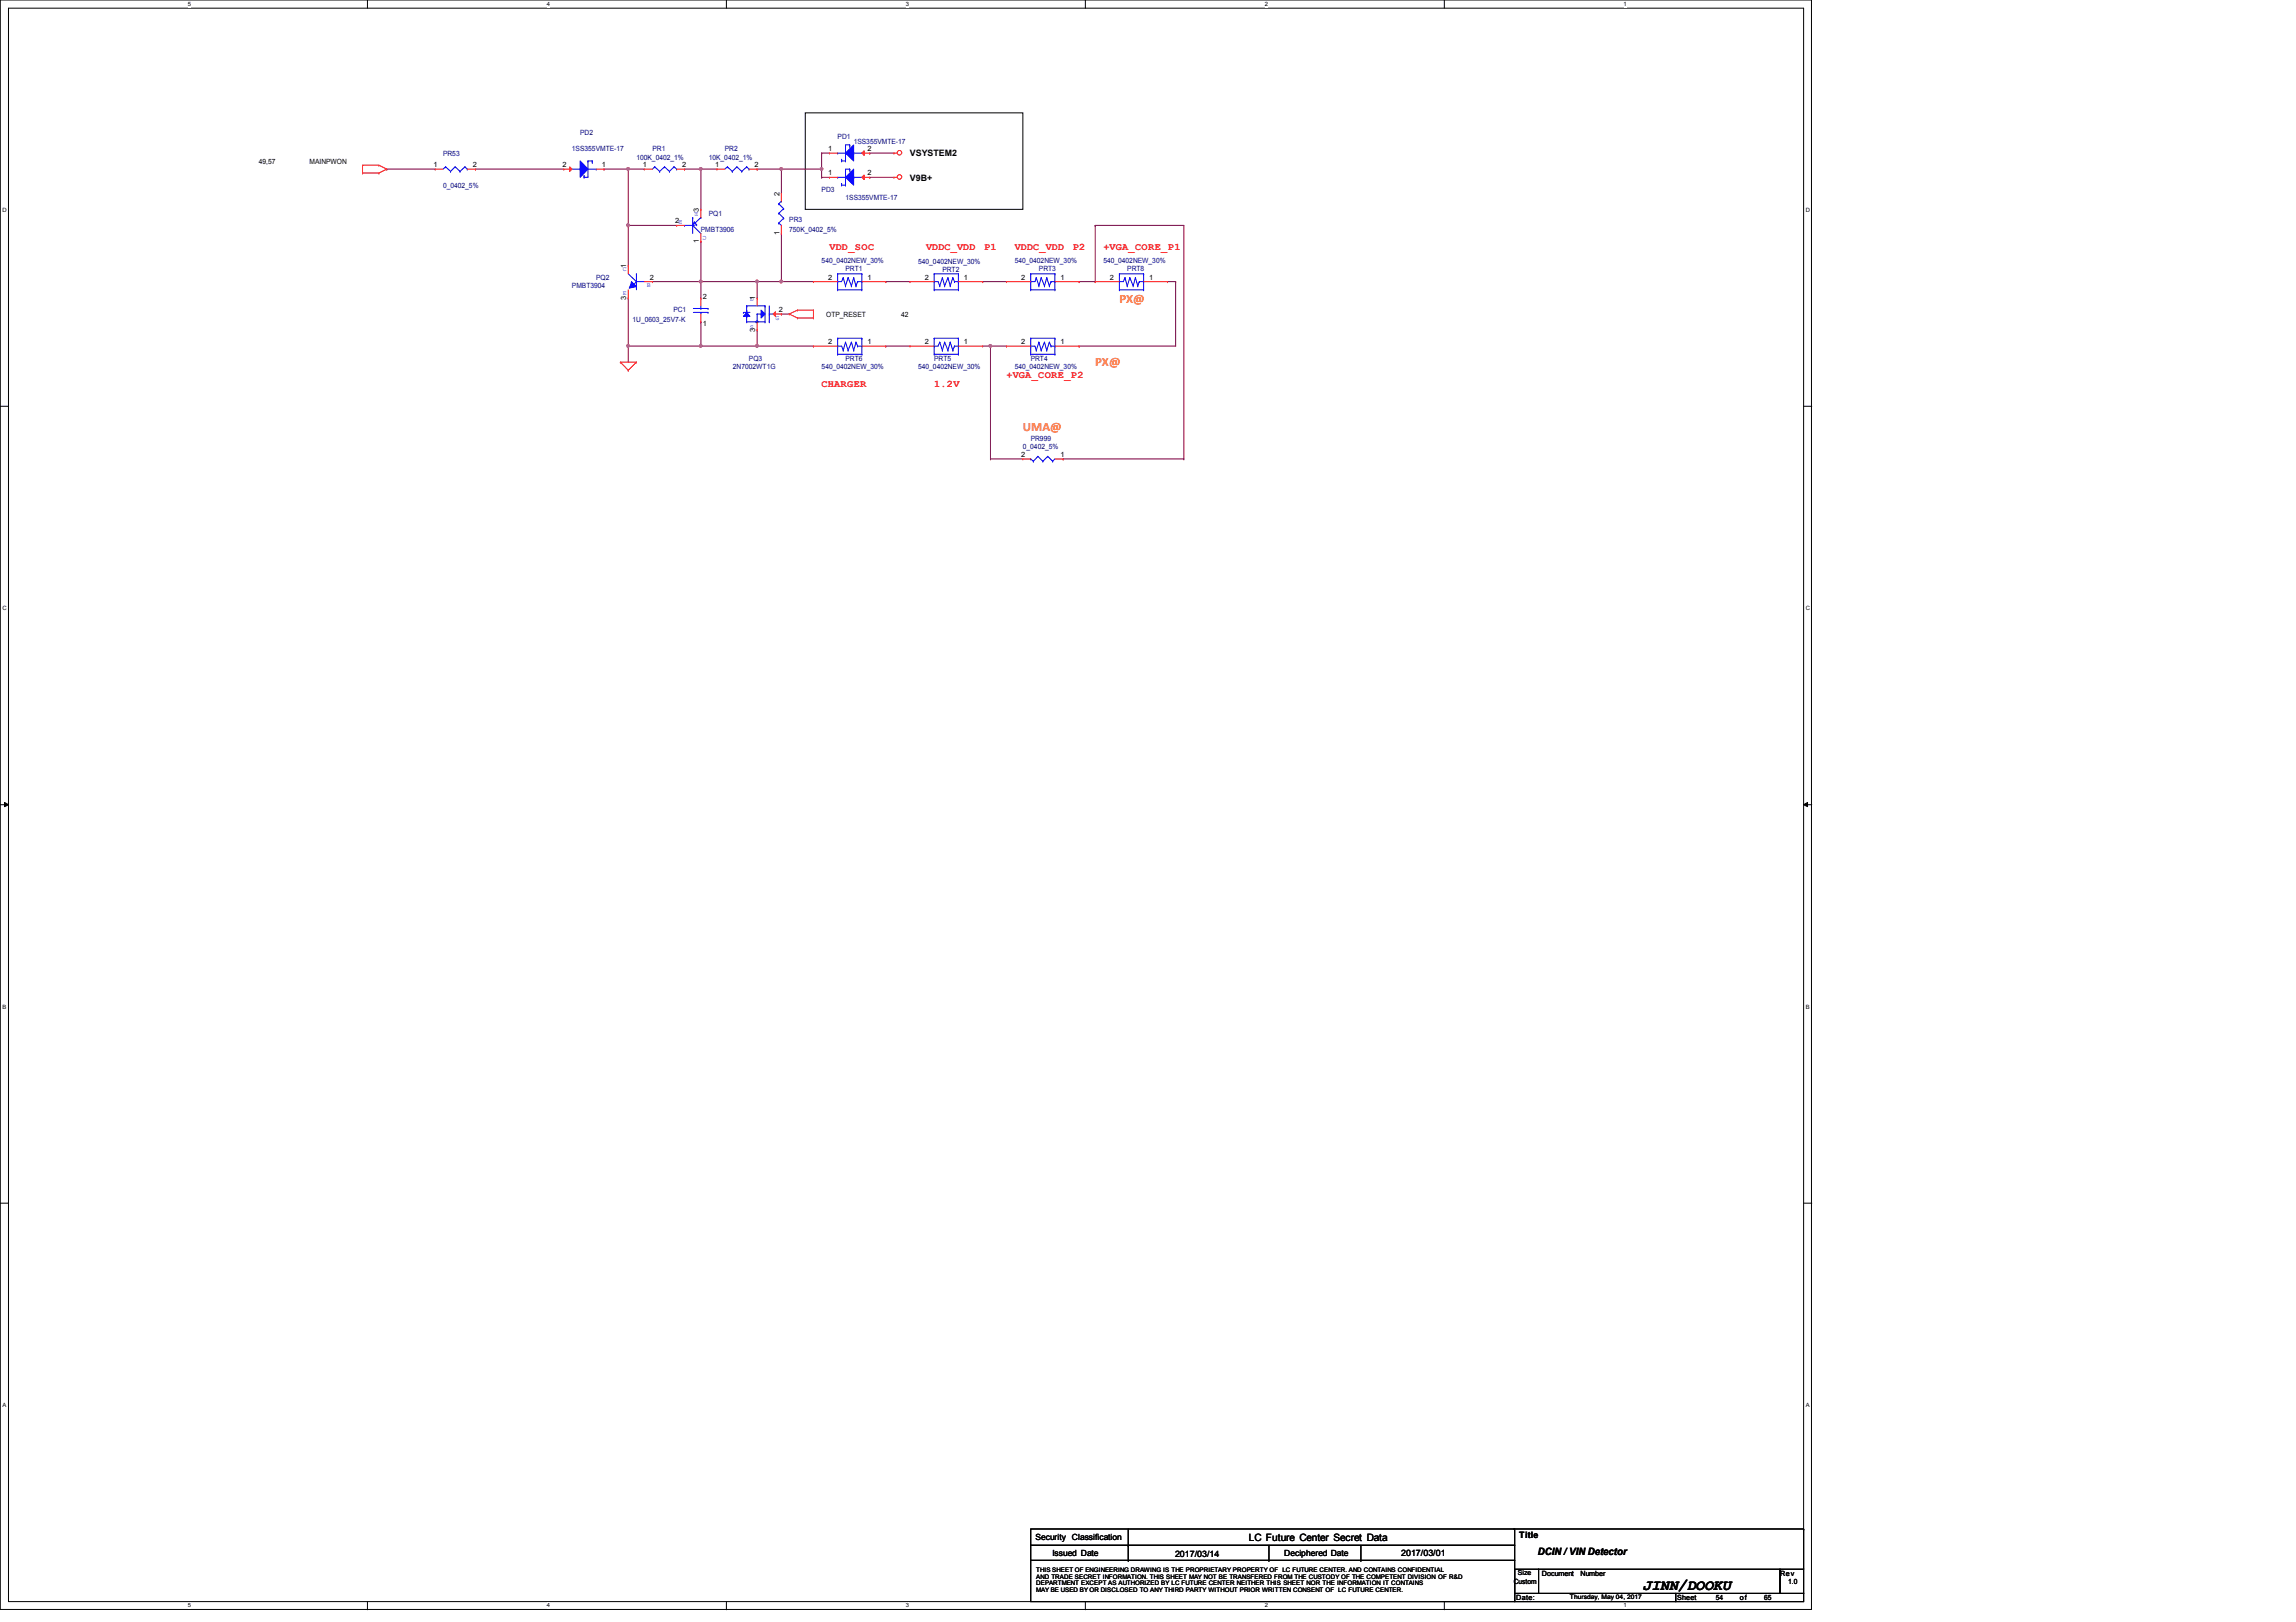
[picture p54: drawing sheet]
<svg xmlns="http://www.w3.org/2000/svg" width="297mm" height="210mm" viewBox="0 0 297 210" stroke-linecap="round" stroke-linejoin="round" font-family="sans-serif">
<defs><g id="words">
<text font-size="1.9" x="212.5" y="205.8">JINN/DOOKU</text>
<g font-size="1.7" fill="#ff8000">
<text x="144.8" y="39.2">PX@</text>
<text x="141.7" y="47.4">PX@</text>
<text x="132.3" y="55.8">UMA@</text>
</g>
<g font-size="1.3" fill="#f00">
<text x="107.3" y="32.3">VDD_SOC</text>
<text x="119.8" y="32.3">VDDC_VDD</text>
<text x="127.3" y="32.3">P1</text>
<text x="131.3" y="32.3">VDDC_VDD</text>
<text x="138.8" y="32.3">P2</text>
<text x="142.7" y="32.3">+VGA_CORE_P1</text>
<text x="106.3" y="50">CHARGER</text>
<text x="120.9" y="50">1.2V</text>
<text x="130.2" y="49">+VGA_CORE_P2</text>
</g>
<g font-size="1.3">
<text x="161.6" y="199.4">LC Future Center Secret Data</text>
<text x="199" y="201.2">DCIN / VIN Detector</text>
</g>
<g font-size="1.1">
<text x="117.7" y="20.2">VSYSTEM2</text>
<text x="117.7" y="23.4">V9B+</text>
<text x="134" y="199.3">Security Classification</text>
<text x="136.2" y="201.3">Issued Date</text>
<text x="152" y="201.5">2017/03/14</text>
<text x="166.2" y="201.4">Deciphered Date</text>
<text x="181.3" y="201.4">2017/03/01</text>
<text x="196.6" y="199.1">Title</text>
</g>
<g font-size=".9" fill="#000080">
<text x="75.1" y="17.5">PD2</text>
<text x="57.3" y="20.2">PR53</text>
<text x="74" y="19.6">1SS355VMTE-17</text>
<text x="82.3" y="20.7">100K_0402_1%</text>
<text x="84.4" y="19.6">PR1</text>
<text x="91.7" y="20.7">10K_0402_1%</text>
<text x="93.8" y="19.6">PR2</text>
<text x="108.4" y="18">PD1</text>
<text x="110.4" y="18.6">1SS355VMTE-17</text>
<text x="57.3" y="24.4">0_0402_5%</text>
<text x="91.7" y="27.9">PQ1</text>
<text x="102.1" y="28.8">PR3</text>
<text x="106.3" y="24.8">PD3</text>
<text x="109.4" y="25.9">1SS355VMTE-17</text>
<text x="90.7" y="30">PMBT3906</text>
<text x="102.1" y="30">750K_0402_5%</text>
<text x="106.3" y="34">540_0402NEW_30%</text>
<text x="109.4" y="35">PRT1</text>
<text x="118.8" y="34.2">540_0402NEW_30%</text>
<text x="121.9" y="35.2">PRT2</text>
<text x="131.3" y="34">540_0402NEW_30%</text>
<text x="134.4" y="35">PRT3</text>
<text x="142.7" y="34">540_0402NEW_30%</text>
<text x="145.8" y="35">PRT8</text>
<text x="74" y="37.3">PMBT3904</text>
<text x="77.1" y="36.3">PQ2</text>
<text x="81.8" y="41.7">1U_0603_25V7-K</text>
<text x="87.1" y="40.4">PC1</text>
<text x="94.8" y="47.7">2N7002WT1G</text>
<text x="96.9" y="46.7">PQ3</text>
<text x="106.3" y="47.7">540_0402NEW_30%</text>
<text x="109.4" y="46.7">PRT6</text>
<text x="118.8" y="47.7">540_0402NEW_30%</text>
<text x="120.9" y="46.7">PRT5</text>
<text x="131.3" y="47.7">540_0402NEW_30%</text>
<text x="133.3" y="46.7">PRT4</text>
<text x="132.3" y="58.1">0_0402_5%</text>
<text x="133.3" y="57.1">PR999</text>
</g>
<g font-size=".9">
<text x="33.5" y="21.2">49,57</text>
<text x="40" y="21.2">MAINPWON</text>
<text x="56.1" y="21.6">1</text>
<text x="61.2" y="21.6">2</text>
<text x="72.8" y="21.6">2</text>
<text x="77.8" y="21.6">1</text>
<text x="83.2" y="21.6">1</text>
<text x="88.3" y="21.6">2</text>
<text x="92.5" y="21.6">1</text>
<text x="97.6" y="21.6">2</text>
<text x="107.1" y="19.6">1</text>
<text x="107.1" y="22.7">1</text>
<text x="112.2" y="19.6">2</text>
<text x="112.2" y="22.7">2</text>
<text x="87.3" y="28.9">2</text>
<text x="90.4" y="27.4" transform="rotate(-90 90.4 27.4)">3</text>
<text x="100.8" y="25.3" transform="rotate(-90 100.8 25.3)">2</text>
<text x="81" y="34.7" transform="rotate(-90 81 34.7)">1</text>
<text x="90.4" y="31.5" transform="rotate(-90 90.4 31.5)">1</text>
<text x="100.8" y="30.4" transform="rotate(-90 100.8 30.4)">1</text>
<text x="81" y="38.8" transform="rotate(-90 81 38.8)">3</text>
<text x="84.1" y="36.2">2</text>
<text x="90.9" y="38.7">2</text>
<text x="97.7" y="38.9" transform="rotate(-90 97.7 38.9)">1</text>
<text x="100.8" y="40.4">2</text>
<text x="106.9" y="41">OTP_RESET</text>
<text x="107.1" y="36.2">2</text>
<text x="112.2" y="36.2">1</text>
<text x="116.6" y="41">42</text>
<text x="119.6" y="36.2">2</text>
<text x="124.7" y="36.2">1</text>
<text x="132.1" y="36.2">2</text>
<text x="137.2" y="36.2">1</text>
<text x="143.6" y="36.2">2</text>
<text x="148.7" y="36.2">1</text>
<text x="90.9" y="42.2">1</text>
<text x="97.7" y="42.9" transform="rotate(-90 97.7 42.9)">3</text>
<text x="107.1" y="44.5">2</text>
<text x="112.2" y="44.5">1</text>
<text x="119.6" y="44.5">2</text>
<text x="124.7" y="44.5">1</text>
<text x="132.1" y="44.5">2</text>
<text x="137.2" y="44.5">1</text>
<text x="132.1" y="59.1">2</text>
<text x="137.2" y="59.1">1</text>
<text x="196.4" y="203.9">Size</text>
<text x="199.5" y="203.9">Document</text>
<text x="204.5" y="203.9">Number</text>
<text x="230.3" y="203.9">Rev</text>
<text x="195.8" y="205">Custom</text>
<text x="196.2" y="207.1">Date:</text>
<text x="217" y="207.1">Sheet</text>
<text x="222" y="207.1">54</text>
<text x="225.1" y="207.1">of</text>
<text x="228.2" y="207.1">65</text>
<text x="231.3" y="205">1.0</text>
</g>
<g font-size=".8">
<text x="24.3" y=".8">5</text>
<text x="70.7" y=".8">4</text>
<text x="117.2" y=".8">3</text>
<text x="163.6" y=".8">2</text>
<text x="210.1" y=".8">1</text>
<text x=".3" y="27.4">D</text>
<text x="233.6" y="27.4">D</text>
<text x=".3" y="79">C</text>
<text x="233.6" y="79">C</text>
<text x=".3" y="130.5">B</text>
<text x="233.6" y="130.5">B</text>
<text x=".3" y="182.1">A</text>
<text x="233.6" y="182.1">A</text>
<text x="134.1" y="203.5">THIS SHEET OF ENGINEERING DRAWING IS THE PROPRIETARY PROPERTY OF LC FUTURE CENTER. AND CONTAINS CONFIDENTIAL</text>
<text x="24.3" y="208">5</text>
<text x="70.7" y="208">4</text>
<text x="117.2" y="208">3</text>
<text x="134.1" y="204.3">AND TRADE SECRET INFORMATION. THIS SHEET MAY NOT BE TRANSFERED FROM THE CUSTODY OF THE COMPETENT DIVISION OF R&amp;D</text>
<text x="134.1" y="205.1">DEPARTMENT EXCEPT AS AUTHORIZED BY LC FUTURE CENTER NEITHER THIS SHEET NOR THE INFORMATION IT CONTAINS</text>
<text x="134.1" y="206">MAY BE USED BY OR DISCLOSED TO ANY THIRD PARTY WITHOUT PRIOR WRITTEN CONSENT OF LC FUTURE CENTER.</text>
<text x="163.6" y="208">2</text>
<text x="203.1" y="207">Thursday, May 04, 2017</text>
<text x="210.1" y="208">1</text>
</g>
<g font-size=".8" fill="#00f">
<text x="88.3" y="28.4" transform="rotate(180 88.3 28.4)">B</text>
<text x="90.3" y="27.4" transform="rotate(180 90.3 27.4)">E</text>
<text x="80.6" y="35.1">C</text>
<text x="91.4" y="30.5" transform="rotate(180 91.4 30.5)">C</text>
<text x="80.6" y="38.2">E</text>
<text x="83.7" y="37.2">B</text>
<text x="97" y="38.9">D</text>
<text x="100.3" y="41.4">G</text>
<text x="97" y="42.6">S</text>
</g>
</g></defs>
<path d="M0 0h234.4v208.3h-234.4zM1.1 1.1h232.2v206.2h-232.2z" fill="none" stroke="#000" stroke-width=".13"/>
<g fill="#fff">
<path d="M24.3 .1h.4v.8h-.4z"/>
<path d="M24.3 207.4h.4v.8h-.4z"/>
</g>
<path d="M47.5 0v1.1M47.5 207.3v1" fill="none" stroke="#000" stroke-width=".13"/>
<g fill="#fff">
<path d="M70.7 .1h.4v.8h-.4z"/>
<path d="M70.7 207.4h.4v.8h-.4z"/>
</g>
<path d="M94 0v1.1M94 207.3v1" fill="none" stroke="#000" stroke-width=".13"/>
<g fill="#fff">
<path d="M117.2 .1h.4v.8h-.4z"/>
<path d="M117.2 207.4h.4v.8h-.4z"/>
</g>
<path d="M140.4 0v1.1M140.4 207.3v1" fill="none" stroke="#000" stroke-width=".13"/>
<g fill="#fff">
<path d="M163.6 .1h.4v.8h-.4z"/>
<path d="M163.6 207.4h.4v.8h-.4z"/>
</g>
<path d="M186.9 0v1.1M186.9 207.3v1" fill="none" stroke="#000" stroke-width=".13"/>
<g fill="#fff">
<path d="M210.1 .1h.3v.8h-.3z"/>
<path d="M210.1 207.4h.3v.8h-.3z"/>
<path d="M.3 26.8h.5v.8h-.5z"/>
<path d="M233.6 26.8h.5v.8h-.5z"/>
<path d="M.3 78.3h.5v.8h-.5z"/>
<path d="M233.6 78.3h.5v.8h-.5z"/>
</g>
<path d="M0 52.6h1.1M233.3 52.6h1.1" fill="none" stroke="#000" stroke-width=".13"/>
<g fill="#fff">
<path d="M.3 129.9h.5v.8h-.5z"/>
<path d="M233.6 129.9h.5v.8h-.5z"/>
</g>
<path d="M0 104.1h1.1M.6 103.8l.5 .3-.5 .3zM233.3 104.1l.5-.3v.6zM233.3 104.1h1.1" fill="none" stroke="#000" stroke-width=".13"/>
<path d="M.6 103.8l.5 .3-.5 .3zM233.3 104.1l.5-.3v.6z" fill="#000"/>
<g fill="#fff">
<path d="M.3 181.4h.5v.8h-.5z"/>
<path d="M233.6 181.4h.5v.8h-.5z"/>
</g>
<path d="M104.2 14.6h28.1v12.5h-28.1zM0 155.7h1.1M233.3 155.7h1.1" fill="none" stroke="#000" stroke-width=".13"/>
<path d="M106.3 19.8h.1M106.3 19.8h1M106.3 19.8v3.1M84.4 36.4h.1M84.4 36.4h6.3M106.3 22.9h.1M106.3 21.9h.1M106.3 22.9h1" fill="none" stroke="#800040" stroke-width=".13"/>
<path d="M90.5 36.3h.3v.2l-.2 .1-.1-.1z" fill-rule="evenodd" fill="#f0f"/>
<path d="M90.5 36.3h.3v.2l-.2 .1-.1-.1z" fill="none" stroke="#f0f" stroke-width=".13"/>
<path d="M90.7 21.9h.1M90.7 21.9h2M101.1 21.9h.1M101.1 21.9h5.2" fill="none" stroke="#800040" stroke-width=".13"/>
<path d="M106.1 21.7h.3v.3l-.1 .1-.2-.1z" fill-rule="evenodd" fill="#f0f"/>
<path d="M106.1 21.7h.3v.3l-.1 .1-.2-.1z" fill="none" stroke="#f0f" stroke-width=".13"/>
<path d="M100.9 21.7h.3v.3l-.2 .1-.1-.1z" fill-rule="evenodd" fill="#f0f"/>
<path d="M100.9 21.7h.3v.3l-.2 .1-.1-.1z" fill="none" stroke="#f0f" stroke-width=".13"/>
<g fill="none" stroke="#800040" stroke-width=".13">
<path d="M78.1 21.9h.1M78.1 21.9h3.2M81.3 38.6h.1M81.3 29.2h.1M81.3 21.9h.1M81.3 21.9v7.3M81.3 38.6v8.3M81.3 29.2h6.2M139.6 36.4h.1M139.6 36.4h2.1M81.3 44.8h.1M114.6 44.8h.1"/>
<path d="M114.6 44.8h3.1M127.1 44.8h1M128.1 44.8h.1"/>
</g>
<path d="M81.1 29h.3v.3h-.2h-.1z" fill-rule="evenodd" fill="#f0f"/>
<path d="M81.1 29h.3v.3h-.2h-.1z" fill="none" stroke="#f0f" stroke-width=".13"/>
<path d="M81.1 21.7h.3v.3l-.2 .1-.1-.1z" fill-rule="evenodd" fill="#f0f"/>
<path d="M81.1 21.7h.3v.3l-.2 .1-.1-.1z" fill="none" stroke="#f0f" stroke-width=".13"/>
<path d="M90.7 21.9h.1M90.7 21.9v5.2" fill="none" stroke="#800040" stroke-width=".13"/>
<path d="M90.5 21.7h.3v.3l-.2 .1-.1-.1z" fill-rule="evenodd" fill="#f0f"/>
<path d="M90.5 21.7h.3v.3l-.2 .1-.1-.1z" fill="none" stroke="#f0f" stroke-width=".13"/>
<path d="M88.6 21.9h.1M88.6 21.9h2.1M101.1 36.4h.1M101.1 36.4h4.1" fill="none" stroke="#800040" stroke-width=".13"/>
<path d="M100.9 36.3h.3v.2l-.2 .1-.1-.1z" fill-rule="evenodd" fill="#f0f"/>
<path d="M100.9 36.3h.3v.2l-.2 .1-.1-.1z" fill="none" stroke="#f0f" stroke-width=".13"/>
<g fill="none" stroke="#800040" stroke-width=".13">
<path d="M112.5 19.8h.1M112.5 19.8h3.2M81.3 29.2h.1M81.3 21.9h.1M81.3 29.2v5.2M81.3 21.9h2.1M90.7 31.2h.1M90.7 36.4h.1M90.7 31.2v7.4M101.1 21.9h.1M101.1 30.2h.1M101.1 21.9v3.1"/>
<path d="M101.1 30.2v6.2M112.5 22.9h.1M112.5 22.9h3.2M114.6 36.4h.1M114.6 36.4h3.1M127.1 36.4h.1M127.1 36.4h3.1M81.3 44.8h.1M90.7 41.7h.1M90.7 41.7v3.1h-9.4M139.6 44.8h.1M139.6 44.8h12.5"/>
</g>
<path d="M90.5 44.6h.3v.3l-.2 .1-.1-.1z" fill-rule="evenodd" fill="#f0f"/>
<path d="M90.5 44.6h.3v.3l-.2 .1-.1-.1z" fill="none" stroke="#f0f" stroke-width=".13"/>
<path d="M81.1 44.6h.3v.3l-.2 .1-.1-.1z" fill-rule="evenodd" fill="#f0f"/>
<path d="M81.1 44.6h.3v.3l-.2 .1-.1-.1z" fill="none" stroke="#f0f" stroke-width=".13"/>
<path d="M90.7 36.4h.1M90.7 36.4h7.3M98 21.9h.1M98 36.4h.1M98 21.9h3.1M98 36.4v2.2M90.7 44.8h.1M90.7 44.8h7.3M101.1 40.6h.1M101.1 40.6h1" fill="none" stroke="#800040" stroke-width=".13"/>
<path d="M97.8 36.3h.3v.2l-.2 .1-.1-.1z" fill-rule="evenodd" fill="#f0f"/>
<path d="M97.8 36.3h.3v.2l-.2 .1-.1-.1z" fill="none" stroke="#f0f" stroke-width=".13"/>
<path d="M98 36.4h.1M98 36.4h3.1M98 42.7h.1M98 42.7v2.1h7.2M105.2 44.8h.1" fill="none" stroke="#800040" stroke-width=".13"/>
<path d="M97.8 44.6h.3v.3l-.2 .1-.1-.1z" fill-rule="evenodd" fill="#f0f"/>
<path d="M97.8 44.6h.3v.3l-.2 .1-.1-.1z" fill="none" stroke="#f0f" stroke-width=".13"/>
<g fill="none" stroke="#800040" stroke-width=".13">
<path d="M50 21.9h.1M50 21.9h6.3M61.5 21.9h.1M61.5 21.9h11.4M151 36.4h.1M151 36.4h1.1M152.1 36.4h.1M152.1 36.4v8.4M153.2 29.2v30.2M128.1 59.4h.1M128.1 44.8h.1M128.1 59.4h4.2"/>
<path d="M128.1 44.8v14.6M137.5 59.4h.1M137.5 59.4h15.7M153.2 59.4h.1"/>
</g>
<path d="M128 44.6h.3v.3l-.2 .1-.1-.1z" fill-rule="evenodd" fill="#f0f"/>
<path d="M128 44.6h.3v.3l-.2 .1-.1-.1z" fill="none" stroke="#f0f" stroke-width=".13"/>
<path d="M141.7 29.2h.1M141.7 36.4h.1M141.7 29.2h11.5M141.7 29.2v7.2M128.1 44.8h2.1M130.2 44.8h.1" fill="none" stroke="#800040" stroke-width=".13"/>
<g fill="none" stroke="#f00" stroke-width=".13">
<path d="M115.7 19.8h.1M115.7 19.8h.4M46.9 22.4h.1M46.9 21.4h.1M46.9 21.4h2.1M46.9 22.4h2.1M46.9 21.4v1M49 21.4h.1M49 22.4h.1M49 21.4l1 .5M50 21.9h.1M50 21.9l-1 .5"/>
<path d="M105.2 36.4h.1M105.2 36.4h3.2M111.5 36.4h3.1M114.6 36.4h.1M115.7 22.9h.1M115.7 22.9h.4M80.3 46.9h.1M80.3 46.9h2M80.3 46.9l1 1M81.3 47.9h.1M82.3 46.9h.1M82.3 46.9l-1 1"/>
<path d="M102.1 40.6h.1M102.1 40.6l1.1 .5M103.2 40.1h.1M103.2 41.1h.1M103.2 40.1h2M103.2 40.1l-1.1 .5M103.2 41.1h2M105.2 41.1h.1M105.2 40.1h.1M105.2 40.1v1"/>
<circle cx="116.4" cy="19.8" r=".3"/>
<circle cx="116.4" cy="22.9" r=".3"/>
</g>
<g fill="none" stroke="#000" stroke-width=".13">
<path d="M133.3 197.9h62.7v2.1h-62.7zM133.3 200h62.7v1.9h-62.7zM146 200h.1M146 197.9v4M164.2 200v1.9M176.1 200v1.9M195.8 197.9h37.5M233.3 197.9h.1M233.3 197.9v5.2M133.3 201.9h62.7v5.4h-62.7zM146 201.9h.1M164.2 201.9h.1"/>
<path d="M176.1 201.9h.1M196 203.1h3v3.1h-3zM196 206.2h20.8v1.1h-20.8zM199 203.1h31.3v3.1h-31.3zM216.8 206.2h16.5v1.1h-16.5zM230.3 203.1h3v3.1h-3z"/>
</g>
<g fill="none" stroke="#00f" stroke-width=".13">
<path d="M108.4 37.5h.1M108.4 35.4h.1M108.4 36.4h.1M108.4 37.5h3.1M108.4 35.4v2.1M108.4 35.4h3.1M109.1 35.9h.1M109.1 35.9l.3 1.1M109.1 35.9l-.2 .5h-.5M109.4 37h.1M109.7 35.9h.1M109.7 35.9l.4 1.1"/>
<path d="M109.7 35.9l-.3 1.1M110.1 37h.1M110.4 35.9h.1M110.4 35.9l.3 1.1M110.4 35.9l-.3 1.1M110.7 37h.1M111 36.4h.1M111 36.4l-.3 .6M111 36.4h.5M111.5 37.5h.1M111.5 35.4h.1M111.5 36.4h.1"/>
<path d="M111.5 35.4v2.1"/>
</g>
<path d="M81.7 36.4l.6 .7-.9 .2z" fill="#00f"/>
<g fill="none" stroke="#00f" stroke-width=".13">
<path d="M57.7 21.6h.1M57.7 21.6l-.4 .3M57.7 21.6l.6 .6M58.3 22.2h.1M58.9 21.6h.1M58.9 21.6l-.6 .6M58.9 21.6l.6 .6M59.5 22.2h.1M60.2 21.6h.1M60.2 21.6l-.7 .6M60.2 21.6l.2 .3M60.4 21.9h.1"/>
<path d="M81.3 35.4l1 1M81.7 36.4l.6 .7-.9 .2zM82.3 35.4h.1M82.3 36.4h.1M82.3 35.4v2.1M82.3 36.4h1.1M82.3 36.4l-.5 .6M100.7 28.9h.1M100.7 27.6h.1M100.7 26.4h.1M100.7 28.9l.4 .3M100.7 27.6l.7 .6"/>
<path d="M100.7 26.4l.7 .6M101.1 26h.1M101.1 26l-.4 .4M101.4 28.2h.1M101.4 27h.1M101.4 28.2l-.7 .7M101.4 27l-.7 .6M120.9 45.8h.1M120.9 43.8h.1M120.9 44.8h.1M120.9 45.8h3.1M120.9 43.8v2"/>
<path d="M120.9 43.8h3.1M121.6 44.3h.1M121.6 44.3l.3 1M121.6 44.3l-.2 .5h-.5M121.9 45.3h.1M122.2 44.3h.1M122.2 44.3l.4 1M122.2 44.3l-.3 1M122.6 45.3h.1M122.9 44.3h.1M122.9 44.3l.4 1M122.9 44.3l-.3 1"/>
<path d="M123.3 45.3h.1M123.5 44.8h.1M123.5 44.8l-.2 .5M123.5 44.8h.5M124 45.8h.1M124 43.8h.1M124 44.8h.1M124 43.8v2M133.3 59.4h.1M133.3 59.4l.4 .3M133.7 59.7h.1M134.3 59.1h.1"/>
<path d="M134.3 59.1l.6 .6M134.3 59.1l-.6 .6M134.9 59.7h.1M135.5 59.1h.1M135.5 59.1l.7 .6M135.5 59.1l-.6 .6M136.2 59.7h.1M136.5 59.4l-.3 .3"/>
</g>
<g fill="none" stroke="#f00" stroke-width=".13">
<path d="M56.3 21.9h.1M56.3 21.9h1M60.4 21.9h1.1M61.5 21.9h.1M81.3 34.4h.1M81.3 38.6h.1M81.3 34.4v1M81.3 37.5v1.1M83.4 36.4h1M84.4 36.4h.1M101.1 30.2h.1M101.1 25h.1"/>
<path d="M101.1 25v1M101.1 29.2v1M117.7 44.8h.1M117.7 44.8h3.2M124 44.8h3.1M127.1 44.8h.1M132.3 59.4h.1M132.3 59.4h1M136.5 59.4h1M137.5 59.4h.1"/>
</g>
<path d="M110.4 18.8v2l-1-1z" fill="#00f"/>
<g fill="none" stroke="#00f" stroke-width=".13">
<path d="M108.4 19.8h.1M108.4 19.8h1M109.9 18.8h.1M109.9 19h.1M109.9 18.8h-.5v2M109.9 18.8v.2M110.4 18.8v2l-1-1zM110.4 19.8h.1M110.4 19.8h1.1M108.9 20.8h.1M108.9 20.6h.1M108.9 20.8h.5"/>
<path d="M108.9 20.6v.2M109.4 20.8h.1"/>
</g>
<path d="M107.3 19.8h.1M107.3 19.8h1.1" fill="none" stroke="#f00" stroke-width=".13"/>
<path d="M111.8 19.5v.6l-.3-.3z" fill="#f00"/>
<path d="M111.5 19.8h1M111.8 19.5v.6l-.3-.3zM112.5 19.8h.1M117.7 36.4h.1M117.7 36.4h3.2M124 36.4h3.1M127.1 36.4h.1M141.7 36.4h.1M141.7 36.4h3.1M148 36.4h3M151 36.4h.1" fill="none" stroke="#f00" stroke-width=".13"/>
<g fill="none" stroke="#00f" stroke-width=".13">
<path d="M120.9 35.4h.1M120.9 37.5h.1M120.9 36.4h.1M120.9 35.4h3.1M120.9 36.4h.5l.2 .6M120.9 35.4v2.1M120.9 37.5h3.1M121.6 37h.1M121.9 35.9h.1M121.9 35.9l.3 1.1M121.9 35.9l-.3 1.1M122.2 37h.1"/>
<path d="M122.6 35.9h.1M122.6 35.9l.3 1.1M122.6 35.9l-.4 1.1M122.9 37h.1M123.3 35.9h.1M123.3 35.9l.2 .5M123.3 35.9l-.4 1.1M123.5 36.4h.1M123.5 36.4h.5M124 35.4h.1M124 37.5h.1M124 36.4h.1"/>
<path d="M124 35.4v2.1M144.8 37.5h.1M144.8 35.4h.1M144.8 36.4h.1M144.8 35.4h3.2M144.8 37.5h3.2M144.8 35.4v2.1M145.5 35.9h.1M145.5 35.9l-.2 .5h-.5M145.5 35.9l.3 1.1M145.8 37h.1M146.2 35.9h.1"/>
<path d="M146.2 35.9l.4 1.1M146.2 35.9l-.4 1.1M146.6 37h.1M146.9 35.9h.1M146.9 35.9l.3 1.1M146.9 35.9l-.3 1.1M147.2 37h.1M147.4 36.4h.1M147.4 36.4h.6M147.4 36.4l-.2 .6M148 37.5h.1M148 35.4h.1"/>
<path d="M148 36.4h.1M148 35.4v2.1"/>
</g>
<path d="M98.5 40.1l.5 .5-.5 .5z" fill="#00f"/>
<path d="M98.5 40.1l.5 .5-.5 .5z" fill="none" stroke="#00f" stroke-width=".13"/>
<path d="M96.6 40.4l.4 .5h-.8z" fill="#00f"/>
<g fill="none" stroke="#00f" stroke-width=".13">
<path d="M96.6 39.6h.1M96.6 39.6h2.4M96.6 39.6v.8M99 39.6h.1M99 39.6v2.1M99.5 39.6v2.1M96.2 40.4h.1M96.2 40.4h.8M96.6 40.4l.4 .5h-.8zM96.6 40.2h.1M96.6 41.7h.1M96.6 40.9h.1"/>
<path d="M96.6 41.7h2.4M96.6 40.9v.8M97.8 41.6h.1M97.8 41.7h.1M97.8 41.6h.2M97.8 41.6v.1M98 41.7h.1M98 40.6h.1M98 40.6v1.1M98 40.6h.5M98 41.6h.1M98 41.6v.1"/>
<path d="M98.5 40.6h.1M99 41.7h.1M99.5 40.6h.1M99.5 41.7h.1M99.5 40.6h.5"/>
</g>
<path d="M100 40.6l.3-.3v.6z" fill="#f00"/>
<g fill="none" stroke="#f00" stroke-width=".13">
<path d="M92.7 21.9h.1M92.7 21.9h1.1M96.9 21.9h1.1M98 38.6h.1M98 21.9h.1M98 38.6v1M98 42.7h.1M98 41.7v1M100 40.6l.3-.3v.6zM100 40.6h1.1M101.1 40.6h.1M105.2 44.8h.1"/>
<path d="M105.2 44.8h3.2M111.5 44.8h3.1M114.6 44.8h.1"/>
</g>
<g fill="none" stroke="#00f" stroke-width=".13">
<path d="M94.1 21.6h.1M94.1 21.6l-.3 .3M94.1 21.6l.6 .6M94.7 22.2h.1M95.3 21.6h.1M95.3 21.6l-.6 .6M95.3 21.6l.7 .6M96 22.2h.1M96.6 21.6h.1M96.6 21.6l-.6 .6M96.6 21.6l.3 .3M96.9 21.9h.1"/>
<path d="M108.4 43.8h.1M108.4 45.8h.1M108.4 44.8h.1M108.4 43.8h3.1M108.4 44.8h.5l.2 .5M108.4 43.8v2M108.4 45.8h3.1M109.1 45.3h.1M109.4 44.3h.1M109.4 44.3l.3 1M109.4 44.3l-.3 1M109.7 45.3h.1"/>
<path d="M110.1 44.3h.1M110.1 44.3l.3 1M110.1 44.3l-.4 1M110.4 45.3h.1M110.7 44.3h.1M110.7 44.3l.3 .5M110.7 44.3l-.3 1M111 44.8h.1M111 44.8h.5M111.5 43.8h.1M111.5 45.8h.1M111.5 44.8h.1"/>
<path d="M111.5 43.8v2"/>
</g>
<path d="M110.4 21.9v2.1l-1-1.1z" fill="#00f"/>
<g fill="none" stroke="#00f" stroke-width=".13">
<path d="M108.4 22.9h.1M108.4 22.9h1M108.9 24h.1M108.9 23.7h.1M108.9 24h.5M108.9 23.7v.3M109.4 24h.1M109.9 21.9h.1M109.9 22.1h.1M109.9 21.9h-.5v2.1M109.9 21.9v.2M110.4 21.9v2.1l-1-1.1z"/>
<path d="M110.4 22.9h.1M110.4 22.9h1.1"/>
</g>
<path d="M107.3 22.9h.1M107.3 22.9h1.1" fill="none" stroke="#f00" stroke-width=".13"/>
<path d="M111.8 22.6v.6l-.3-.3z" fill="#f00"/>
<g fill="none" stroke="#f00" stroke-width=".13">
<path d="M83.4 21.9h.1M83.4 21.9h1M87.5 29.2h.1M87.5 29.2h1.1M87.5 21.9h1.1M88.6 21.9h.1M90.7 27.1h.1M90.7 31.2h.1M90.7 38.6h.1M90.7 27.1v1.1M90.7 30.2v1M90.7 38.6v1"/>
<path d="M111.5 22.9h1M111.8 22.6v.6l-.3-.3zM112.5 22.9h.1M130.2 36.4h.1M130.2 36.4h3.1M136.5 36.4h3.1M139.6 36.4h.1M90.7 41.7h.1M90.7 40.6v1.1M130.2 44.8h.1M130.2 44.8h3.1M136.5 44.8h3.1"/>
<path d="M139.6 44.8h.1"/>
</g>
<g fill="none" stroke="#00f" stroke-width=".13">
<path d="M84.7 21.6h.1M84.7 21.6l-.3 .3M84.7 21.6l.6 .6M85.3 22.2h.1M86 21.6h.1M86 21.6l-.7 .6M86 21.6l.6 .6M86.6 22.2h.1M87.2 21.6h.1M87.2 21.6l-.6 .6M87.2 21.6l.3 .3M87.5 21.9h.1"/>
<path d="M88.6 29.2h.1M88.6 29.2h1M89.6 29.2h.1M89.6 28.2h.1M89.6 29.2l1.1 1M89.6 28.2v2M89.7 39.9h1.9M89.8 28.7h.1M89.8 28.7l-.2 .5M89.8 28.7l.3 .4M90.1 29.1h.1M90.1 29.1l-.5 .1"/>
<path d="M90.7 28.2h.1M90.7 39.9h.1M90.7 28.2l-.8 .7M90.7 39.6v.3M91.6 39.9h.1M133.3 37.5h.1M133.3 35.4h.1M133.3 36.4h.1M133.3 35.4v2.1M133.3 37.5h3.2M133.3 35.4h3.2M134.1 35.9h.1"/>
<path d="M134.1 35.9l.3 1.1M134.1 35.9l-.2 .5h-.6M134.4 37h.1M134.7 35.9h.1M134.7 35.9l.4 1.1M134.7 35.9l-.3 1.1M135.1 37h.1M135.4 35.9h.1M135.4 35.9l.4 1.1M135.4 35.9l-.3 1.1M135.8 37h.1M136 36.4h.1"/>
<path d="M136 36.4l-.2 .6M136 36.4h.5M136.5 37.5h.1M136.5 35.4h.1M136.5 36.4h.1M136.5 35.4v2.1M89.7 40.4h1.9M90.7 40.4h.1M90.7 40.4v.2M91.6 40.4h.1M133.3 43.8h.1M133.3 45.8h.1"/>
<path d="M133.3 44.8h.1M133.3 43.8h3.2M133.3 44.8h.6l.2 .5M133.3 43.8v2M133.3 45.8h3.2M134.1 45.3h.1M134.4 44.3h.1M134.4 44.3l.3 1M134.4 44.3l-.3 1M134.7 45.3h.1M135.1 44.3h.1M135.1 44.3l.3 1"/>
<path d="M135.1 44.3l-.4 1M135.4 45.3h.1M135.8 44.3h.1M135.8 44.3l.2 .5M135.8 44.3l-.4 1M136 44.8h.1M136 44.8h.5M136.5 43.8h.1M136.5 45.8h.1M136.5 44.8h.1M136.5 43.8v2"/>
</g>
<path d="M75.1 20.8l1 1.1-1 1z" fill="#00f"/>
<g fill="none" stroke="#00f" stroke-width=".13">
<path d="M74 21.9h1.1M75.1 20.8l1 1.1-1 1zM75.1 21.9h.1M75.6 22.9h.1M75.6 22.7h.1M75.6 22.7v.2M76.1 20.8h.1M76.1 20.8v2.1h-.5M76.1 21.9h1M76.1 20.8h.5M76.6 20.8h.1M76.6 21h.1"/>
<path d="M76.6 20.8v.2M77.1 21.9h.1"/>
</g>
<path d="M77.1 21.9h1M78.1 21.9h.1" fill="none" stroke="#f00" stroke-width=".13"/>
<path d="M73.7 21.6l.3 .3-.3 .3z" fill="#f00"/>
<path d="M72.9 21.9h.1M72.9 21.9h1.1M73.7 21.6l.3 .3-.3 .3z" fill="none" stroke="#f00" stroke-width=".13"/>
<path d="M90.5 36.3h.3v.2l-.2 .1-.1-.1z" fill-rule="evenodd" fill="#f0f"/>
<path d="M90.5 36.3h.3v.2l-.2 .1-.1-.1z" fill="none" stroke="#f0f" stroke-width=".13"/>
<path d="M106.1 21.7h.3v.3l-.1 .1-.2-.1z" fill-rule="evenodd" fill="#f0f"/>
<path d="M106.1 21.7h.3v.3l-.1 .1-.2-.1z" fill="none" stroke="#f0f" stroke-width=".13"/>
<path d="M100.9 21.7h.3v.3l-.2 .1-.1-.1z" fill-rule="evenodd" fill="#f0f"/>
<path d="M100.9 21.7h.3v.3l-.2 .1-.1-.1z" fill="none" stroke="#f0f" stroke-width=".13"/>
<path d="M81.1 29h.3v.3h-.2h-.1z" fill-rule="evenodd" fill="#f0f"/>
<path d="M81.1 29h.3v.3h-.2h-.1z" fill="none" stroke="#f0f" stroke-width=".13"/>
<path d="M81.1 21.7h.3v.3l-.2 .1-.1-.1z" fill-rule="evenodd" fill="#f0f"/>
<path d="M81.1 21.7h.3v.3l-.2 .1-.1-.1z" fill="none" stroke="#f0f" stroke-width=".13"/>
<path d="M90.5 21.7h.3v.3l-.2 .1-.1-.1z" fill-rule="evenodd" fill="#f0f"/>
<path d="M90.5 21.7h.3v.3l-.2 .1-.1-.1z" fill="none" stroke="#f0f" stroke-width=".13"/>
<path d="M100.9 36.3h.3v.2l-.2 .1-.1-.1z" fill-rule="evenodd" fill="#f0f"/>
<path d="M100.9 36.3h.3v.2l-.2 .1-.1-.1z" fill="none" stroke="#f0f" stroke-width=".13"/>
<path d="M90.5 44.6h.3v.3l-.2 .1-.1-.1z" fill-rule="evenodd" fill="#f0f"/>
<path d="M90.5 44.6h.3v.3l-.2 .1-.1-.1z" fill="none" stroke="#f0f" stroke-width=".13"/>
<path d="M81.1 44.6h.3v.3l-.2 .1-.1-.1z" fill-rule="evenodd" fill="#f0f"/>
<path d="M81.1 44.6h.3v.3l-.2 .1-.1-.1z" fill="none" stroke="#f0f" stroke-width=".13"/>
<path d="M97.8 36.3h.3v.2l-.2 .1-.1-.1z" fill-rule="evenodd" fill="#f0f"/>
<path d="M97.8 36.3h.3v.2l-.2 .1-.1-.1z" fill="none" stroke="#f0f" stroke-width=".13"/>
<path d="M97.8 44.6h.3v.3l-.2 .1-.1-.1z" fill-rule="evenodd" fill="#f0f"/>
<path d="M97.8 44.6h.3v.3l-.2 .1-.1-.1z" fill="none" stroke="#f0f" stroke-width=".13"/>
<path d="M128 44.6h.3v.3l-.2 .1-.1-.1z" fill-rule="evenodd" fill="#f0f"/>
<path d="M128 44.6h.3v.3l-.2 .1-.1-.1z" fill="none" stroke="#f0f" stroke-width=".13"/>
<use href="#words"/>
</svg>
